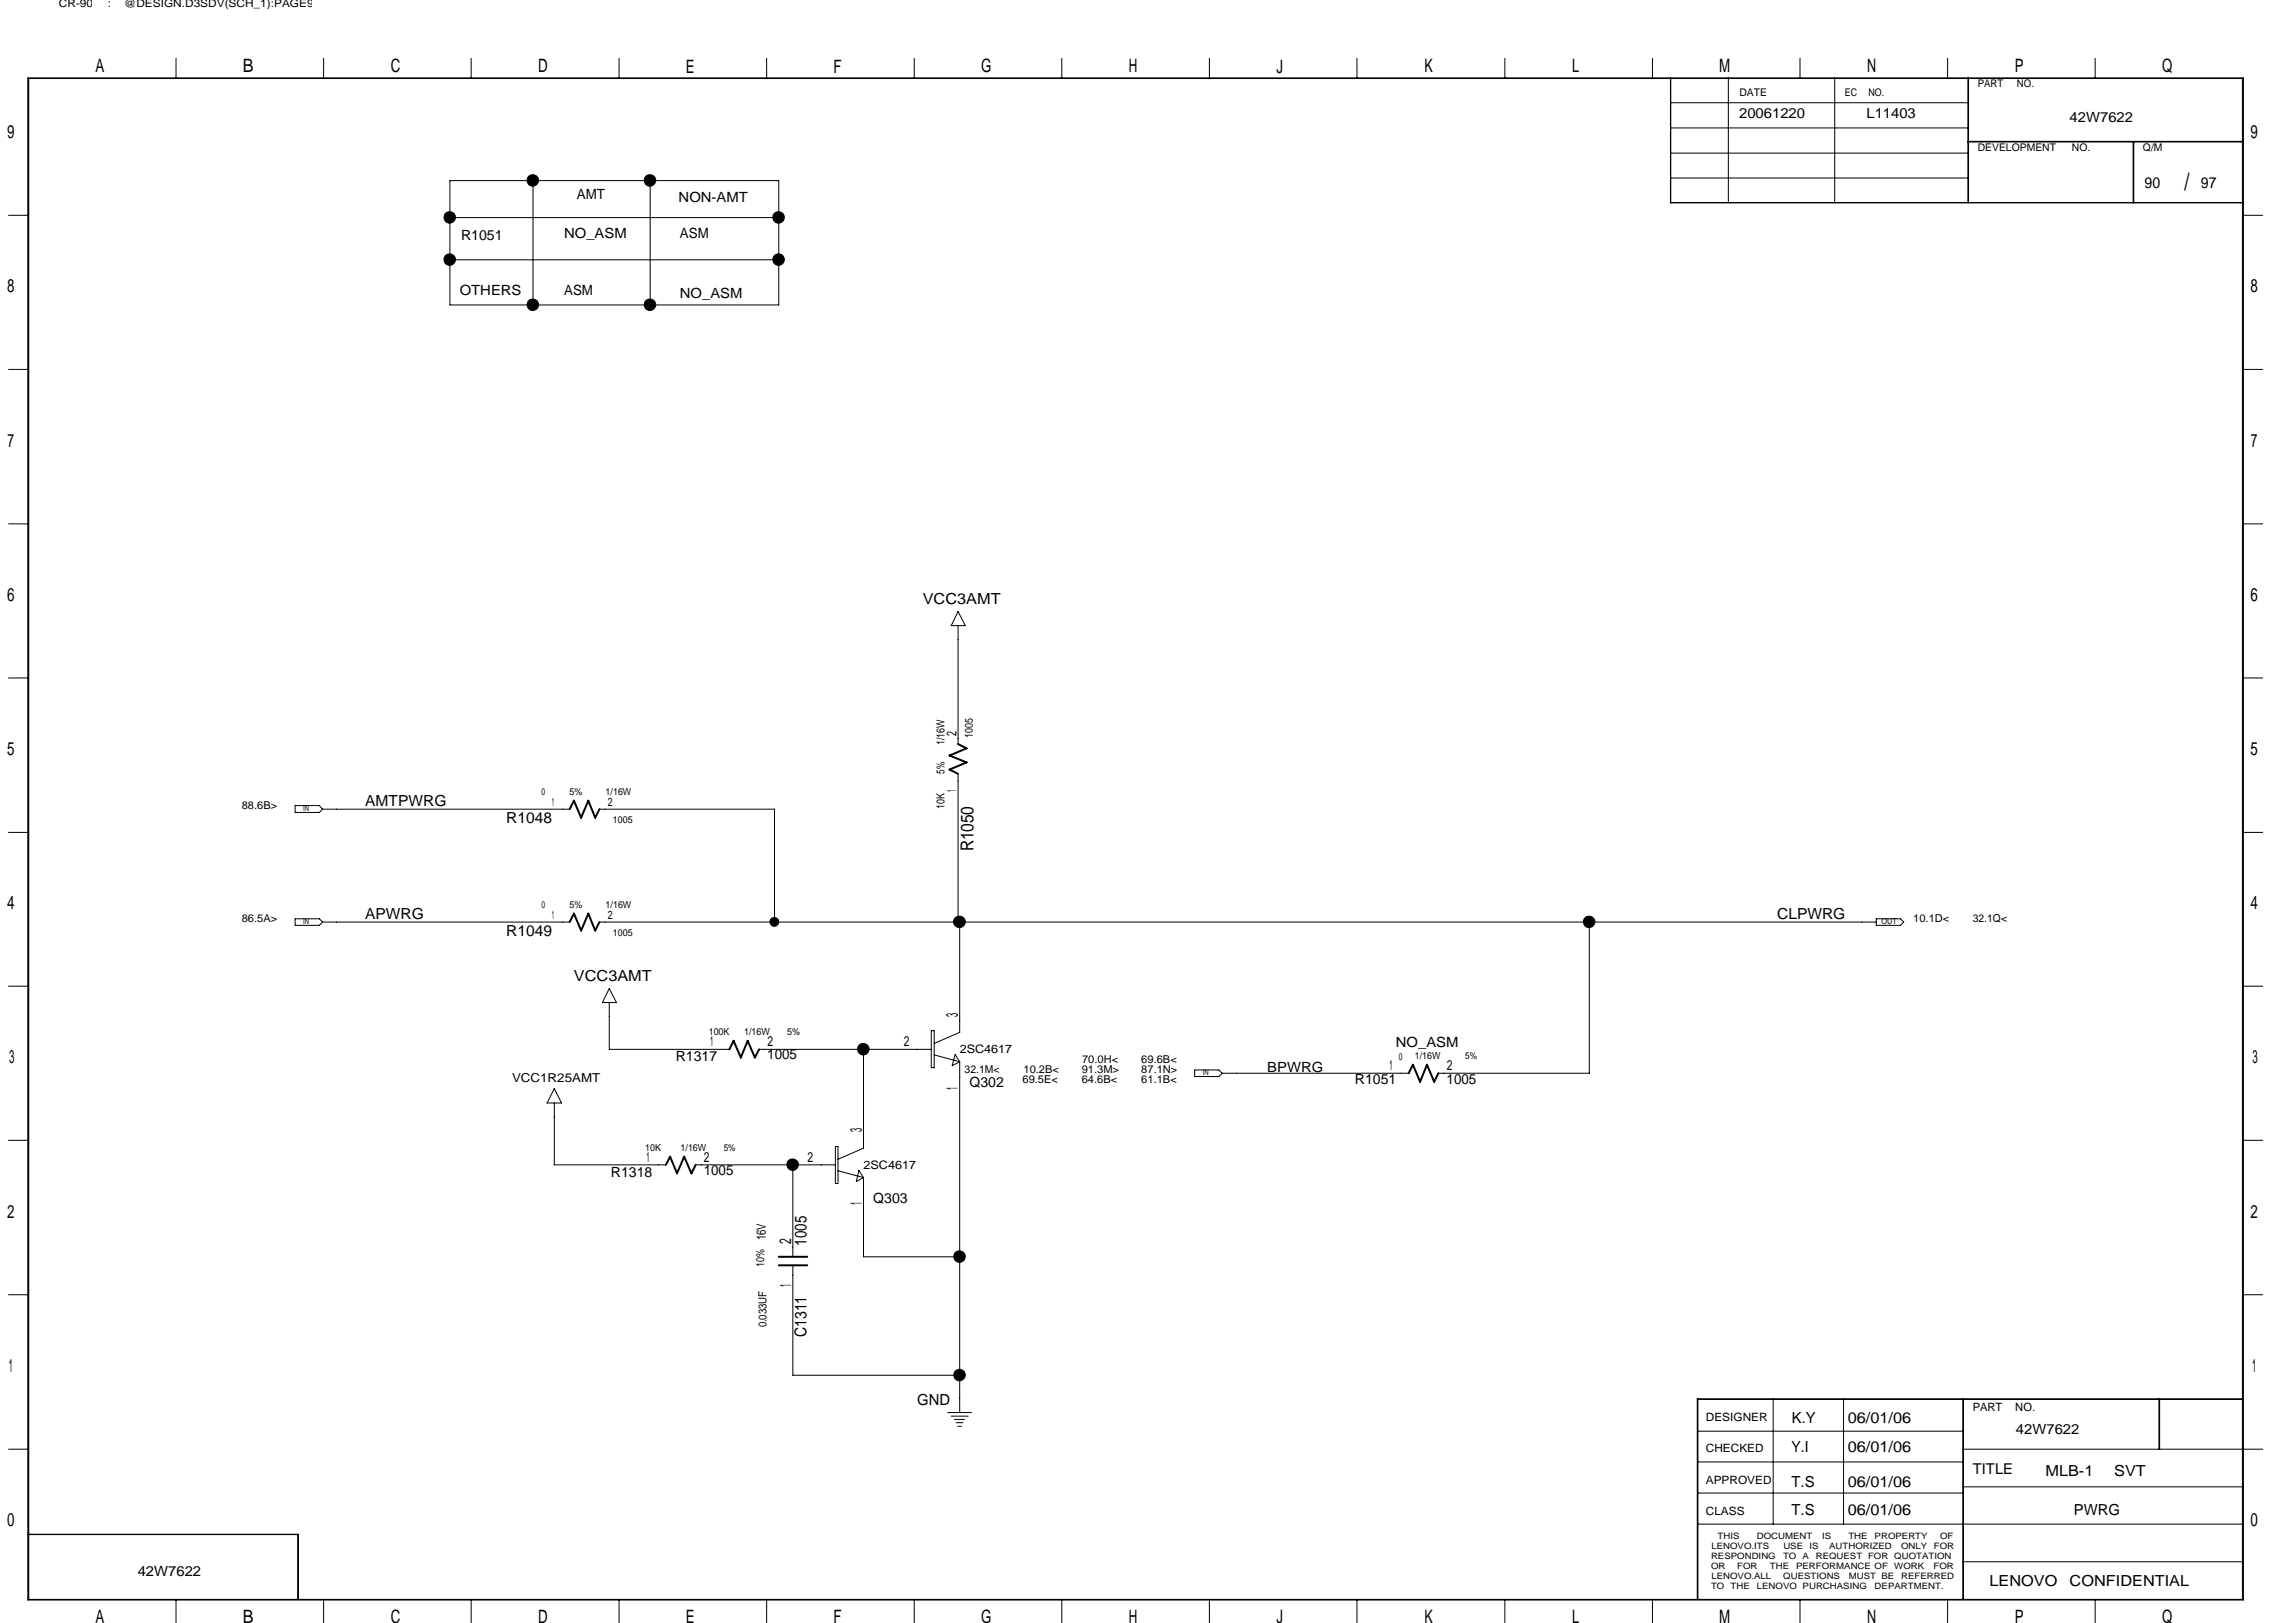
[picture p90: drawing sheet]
<svg xmlns="http://www.w3.org/2000/svg" width="297mm" height="210mm" viewBox="0 0 297 210" stroke-linecap="round" stroke-linejoin="round" font-family="sans-serif">
<defs><g id="words">
<text font-size="3.1" x="282.6" y="24.6">/</text>
<g font-size="2.4">
<text x="12.4" y="9.4">A</text>
<text x="31.4" y="9.4">B</text>
<text x="50.5" y="9.4">C</text>
<text x="69.6" y="9.4">D</text>
<text x="88.7" y="9.4">E</text>
<text x="107.8" y="9.4">F</text>
<text x="127" y="9.4">G</text>
<text x="146" y="9.4">H</text>
<text x="165.1" y="9.4">J</text>
<text x="184.3" y="9.4">K</text>
<text x="203.4" y="9.4">L</text>
<text x="222.4" y="9.4">M</text>
<text x="241.6" y="9.4">N</text>
<text x="260.6" y="9.4">P</text>
<text x="279.7" y="9.4">Q</text>
<text x=".9" y="17.9">9</text>
<text x="291.2" y="17.9">9</text>
<text x=".9" y="37.8">8</text>
<text x="291.2" y="37.8">8</text>
<text x="1" y="57.8">7</text>
<text x="291.2" y="57.8">7</text>
<text x=".9" y="77.8">6</text>
<text x="291.2" y="77.8">6</text>
<text x=".9" y="97.7">5</text>
<text x="291.2" y="97.7">5</text>
<text x=".9" y="117.6">4</text>
<text x="291.2" y="117.6">4</text>
<text x="1.2" y="137.6">3</text>
<text x="291.4" y="137.6">3</text>
<text x=".9" y="157.5">2</text>
<text x="291.2" y="157.5">2</text>
<text x="1.1" y="177.5">1</text>
<text x="291.4" y="177.5">1</text>
<text x=".9" y="197.4">0</text>
<text x="291.2" y="197.4">0</text>
<text x="12.4" y="210">A</text>
<text x="31.4" y="210">B</text>
<text x="50.5" y="210">C</text>
<text x="69.6" y="210">D</text>
<text x="127" y="210">G</text>
<text x="146" y="210">H</text>
<text x="184.3" y="210">K</text>
<text x="203.4" y="210">L</text>
<text x="222.4" y="210">M</text>
<text x="241.6" y="210">N</text>
<text x="260.6" y="210">P</text>
<text x="279.7" y="210">Q</text>
<text x="88.7" y="210">E</text>
<text x="107.8" y="210">F</text>
<text x="165.1" y="210">J</text>
</g>
<text font-size="2.3" x="125.9" y="110.2" transform="rotate(-90 125.9 110.2)">R1050</text>
<g font-size="2.1">
<text x="123.9" y="131.5" transform="rotate(-90 123.9 131.5)">3</text>
<text x="123.9" y="141" transform="rotate(-90 123.9 141)">1</text>
<text x="111.5" y="146.5" transform="rotate(-90 111.5 146.5)">3</text>
<text x="111.5" y="156" transform="rotate(-90 111.5 156)">1</text>
<text x="102.4" y="161" transform="rotate(-90 102.4 161)">2</text>
<text x="104.3" y="161.2" transform="rotate(-90 104.3 161.2)">1005</text>
<text x="102.4" y="166.5" transform="rotate(-90 102.4 166.5)">1</text>
<text x="104.3" y="173" transform="rotate(-90 104.3 173)">C1311</text>
</g>
<g font-size="2">
<text x="277.4" y="24.3">90</text>
<text x="284.7" y="24.3">97</text>
<text x="119.4" y="78.2">VCC3AMT</text>
<text x="47.2" y="104.3">AMTPWRG</text>
<text x="65.5" y="106.5">R1048</text>
<text x="47.2" y="118.9">APWRG</text>
<text x="229.9" y="118.9">CLPWRG</text>
<text x="65.5" y="121.1">R1049</text>
<text x="74.2" y="127">VCC3AMT</text>
<text x="118.7" y="181.8">GND</text>
<text x="231.8" y="184.1">K.Y</text>
<text x="239.1" y="184.1">06/01/06</text>
<text x="231.8" y="187.8">Y.I</text>
<text x="239.1" y="187.8">06/01/06</text>
<text x="264.6" y="190.9">MLB-1</text>
<text x="273.5" y="190.9">SVT</text>
<text x="231.8" y="196">T.S</text>
<text x="231.8" y="192.4">T.S</text>
<text x="239.1" y="196">06/01/06</text>
<text x="239.1" y="192.4">06/01/06</text>
<text x="268.3" y="196">PWRG</text>
<text x="257.4" y="205.2">LENOVO</text>
<text x="267.8" y="205.2">CONFIDENTIAL</text>
</g>
<text font-size="1.9" x="255.2" y="190.7">TITLE</text>
<g font-size="1.8">
<text x="225" y="15.3">20061220</text>
<text x="241.5" y="15.3">L11403</text>
<text x="267.8" y="15.8">42W7622</text>
<text x="74.6" y="25.7">AMT</text>
<text x="87.8" y="26.1">NON-AMT</text>
<text x="59.6" y="31">R1051</text>
<text x="73" y="30.8">NO_ASM</text>
<text x="88" y="30.8">ASM</text>
<text x="59.5" y="38.1">OTHERS</text>
<text x="73" y="38.1">ASM</text>
<text x="88" y="38.5">NO_ASM</text>
<text x="123.7" y="95.2" transform="rotate(-90 123.7 95.2)">2</text>
<text x="123.7" y="102.4" transform="rotate(-90 123.7 102.4)">1</text>
<text x="87.4" y="137.3">R1317</text>
<text x="91.9" y="135.3">1</text>
<text x="99.3" y="137">1005</text>
<text x="99.3" y="135.3">2</text>
<text x="116.9" y="135.3">2</text>
<text x="180.6" y="135.5">NO_ASM</text>
<text x="125.4" y="140.6">Q302</text>
<text x="164" y="138.6">BPWRG</text>
<text x="175.3" y="140.3">R1051</text>
<text x="179.7" y="138.4">1</text>
<text x="187.2" y="140.3">1005</text>
<text x="187.2" y="138.4">2</text>
<text x="79" y="152.3">R1318</text>
<text x="83.6" y="150.3">1</text>
<text x="91.1" y="150.3">2</text>
<text x="91.1" y="152">1005</text>
<text x="104.5" y="150.3">2</text>
<text x="113" y="155.6">Q303</text>
<text x="260.8" y="185.6">42W7622</text>
<text x="17.8" y="203.8">42W7622</text>
</g>
<text font-size="1.7" x="99.1" y="160.4" transform="rotate(-90 99.1 160.4)">16V</text>
<text font-size="1.6" x="66.2" y="140">VCC1R25AMT</text>
<g font-size="1.5">
<text x="71.4" y="104.3">1</text>
<text x="78.7" y="104.3">2</text>
<text x="71.4" y="118.9">1</text>
<text x="78.7" y="118.9">2</text>
<text x="124.2" y="136.3">2SC4617</text>
<text x="111.7" y="151.3">2SC4617</text>
<text x="220.7" y="183.9">DESIGNER</text>
<text x="255.2" y="182.6">PART</text>
<text x="260.7" y="182.6">NO.</text>
<text x="220.7" y="191.9">APPROVED</text>
<text x="220.7" y="187.9">CHECKED</text>
<text x="220.7" y="196">CLASS</text>
</g>
<g font-size="1.4">
<text x="7.6" y=".9">CR-90</text>
<text x="14" y=".9">:</text>
<text x="16.1" y=".9">@DESIGN.D3SDV(SCH_1):PAGE9</text>
<text x="255.9" y="11.3">PART</text>
<text x="260.9" y="11.3">NO.</text>
<text x="225" y="12.4">DATE</text>
<text x="238.7" y="12.4">EC</text>
<text x="241.7" y="12.4">NO.</text>
<text x="255.9" y="19.6">DEVELOPMENT</text>
<text x="268.1" y="19.6">NO.</text>
<text x="277.2" y="19.6">Q/M</text>
<text x="125.9" y="95.5" transform="rotate(-90 125.9 95.5)">1005</text>
<text x="122.2" y="100.1" transform="rotate(-90 122.2 100.1)">5%</text>
<text x="122.2" y="96.4" transform="rotate(-90 122.2 96.4)">1/16W</text>
<text x="31.3" y="104.6">88.6B&gt;</text>
<text x="122.2" y="104.6" transform="rotate(-90 122.2 104.6)">10K</text>
<text x="31.3" y="119.3">86.5A&gt;</text>
<text x="247.5" y="119.3">10.1D&lt;</text>
<text x="255.2" y="119.3">32.1Q&lt;</text>
<text x="140" y="137.5">70.0H&lt;</text>
<text x="147.7" y="137.5">69.6B&lt;</text>
<text x="124.8" y="138.8">32.1M&lt;</text>
<text x="132.3" y="140.1">69.5E&lt;</text>
<text x="132.4" y="138.8">10.2B&lt;</text>
<text x="140" y="138.8">91.3M&gt;</text>
<text x="140" y="140.1">64.6B&lt;</text>
<text x="147.7" y="138.8">87.1N&gt;</text>
<text x="147.7" y="140.1">61.1B&lt;</text>
<text x="98.8" y="164" transform="rotate(-90 98.8 164)">10%</text>
<text x="99.2" y="171.7" transform="rotate(-90 99.2 171.7)">0.033UF</text>
</g>
<g font-size="1.3">
<text x="70.1" y="102.9">0</text>
<text x="73.7" y="102.9">5%</text>
<text x="78.4" y="102.9">1/16W</text>
<text x="79.3" y="106.5">1005</text>
<text x="70.1" y="117.5">0</text>
<text x="73.7" y="117.5">5%</text>
<text x="78.4" y="117.5">1/16W</text>
<text x="79.3" y="121.1">1005</text>
<text x="91.7" y="133.9">100K</text>
<text x="96.3" y="133.9">1/16W</text>
<text x="101.9" y="133.9">5%</text>
<text x="181" y="137.2">0</text>
<text x="183" y="137">1/16W</text>
<text x="189.6" y="137">5%</text>
<text x="83.5" y="148.9">10K</text>
<text x="88" y="148.9">1/16W</text>
<text x="93.6" y="148.9">5%</text>
</g>
<g font-size="1.1">
<text x="221.4" y="203">OR</text>
<text x="221.4" y="201.7">RESPONDING</text>
<text x="221.4" y="200.4">LENOVO.ITS</text>
<text x="222.2" y="199.1">THIS</text>
<text x="224.7" y="203">FOR</text>
<text x="227.3" y="199.1">DOCUMENT</text>
<text x="229" y="203">THE</text>
<text x="230.7" y="201.7">TO</text>
<text x="230.7" y="200.4">USE</text>
<text x="232.4" y="203">PERFORMANCE OF</text>
<text x="233.2" y="201.7">A</text>
<text x="234.1" y="200.4">IS</text>
<text x="234.9" y="201.7">REQUEST FOR QUOTATION</text>
<text x="235.8" y="199.1">IS</text>
<text x="236.6" y="200.4">AUTHORIZED</text>
<text x="239.1" y="199.1">THE</text>
<text x="242.5" y="199.1">PROPERTY</text>
<text x="245.1" y="203">WORK</text>
<text x="246" y="200.4">ONLY</text>
<text x="250.1" y="203">FOR</text>
<text x="250.2" y="200.4">FOR</text>
<text x="251" y="199.1">OF</text>
<text x="221.4" y="205.6">TO</text>
<text x="221.4" y="204.3">LENOVO.ALL</text>
<text x="223.9" y="205.6">THE</text>
<text x="227.3" y="205.6">LENOVO PURCHASING</text>
<text x="230.7" y="204.3">QUESTIONS</text>
<text x="239.2" y="204.3">MUST BE</text>
<text x="242.5" y="205.6">DEPARTMENT.</text>
<text x="246" y="204.3">REFERRED</text>
</g>
<g font-size="1">
<text x="39.2" y="104.9">IN</text>
<text x="39.2" y="119.5">IN</text>
<text x="243.4" y="119.6">OUT</text>
<text x="155.6" y="139.1">IN</text>
</g>
</g></defs>
<path d="M123.9 96.3l1.1 .5-2.2 .9 2.2 .9-2.2 1 1.1 .5M73.7 119.3l.5-1.1 1 2.2 .9-2.2 .9 2.2 .6-1.1M73.7 104.7l.5-1.1 1 2.2 .9-2.2 .9 2.2 .6-1.1M94.4 135.8l.5-1.1 .9 2.1 .9-2.1 1 2.1 .5-1M182.2 138.9l.6-1.1 .9 2.2 .9-2.2 .9 2.2 .6-1.1M86.1 150.7l.6-1.1 .9 2.2 .9-2.2 .9 2.2 .6-1.1M100.8 163.7h3.6M100.8 162.6h3.6" fill="none" stroke="#000" stroke-width=".25"/>
<g fill="none" stroke="#000" stroke-width=".13">
<path d="M3.6 10.1h286.6v196.9h-286.6zM3.7 10.2h286.4v196.7h-286.4zM22.8 7.5v2.6M41.9 7.5v2.6M61 7.5v2.6M80.1 7.5v2.6M99.2 7.5v2.6M118.3 7.5v2.6M137.4 7.5v2.6M156.5 7.5v2.6M175.6 7.5v2.6M194.7 7.5v2.6"/>
<path d="M213.8 7.5v2.6M216.1 10.1v16.1h74.1M216.1 19.8h38.5M216.1 16.6h38.5M216.1 13.3h38.5M216.2 10.1v16.1M223.6 10.1v16.1M232.9 7.5v2.6M237.4 10.1v16.1M252 7.5v2.6M254.6 18.4h35.6M254.6 10.1v16.1"/>
<path d="M254.6 18.3h35.6M254.7 10.1v16.1M271.1 7.5v2.6M276 18.4v7.8M276.1 18.4v7.8M1.1 27.9h2.5M58.2 23.4h42.6v16.1h-42.6zM58.2 28.2h42.6M58.2 33.6h42.6M69 23.4v16.1M84.1 23.4v16.1M216.1 26.2h74.1"/>
<path d="M216.2 23h38.4M290.2 27.9h2.5M1.1 47.8h2.5M290.2 47.8h2.5M1.1 67.8h2.5M123.9 79.1l1 1.8h-1.8zM290.2 67.8h2.5M1.1 87.7h2.5M123.9 80.9v15.4M290.2 87.7h2.5M1.1 107.7h2.5M38.2 104.2h3.1l.4 .5-.4 .4h-3.1z"/>
<path d="M38.2 118.9h3.1l.4 .4-.4 .4h-3.1zM41.7 119.3h32M41.7 104.7h32M77.6 119.3h46.6M77.6 104.7h22.6v14.6M123.9 100.1v19.2M124.2 119.3h118.5M124.2 119.3v14.3l-3.3 1.4M205.6 119.3v19.6h-19.5M242.7 118.9h3.2l.4 .4-.4 .4h-3.2zM290.2 107.7h2.5M1.1 127.6h2.5"/>
<path d="M78.8 129.7v6.1h15.6M78.8 127.9l1 1.8h-1.9zM98.2 135.8h22.3M111.7 135.8v12.7l-3.3 1.5M120.5 133.3h.4v4.8h-.4zM120.9 136.5l3.3 .9M123.6 136.4l.6 1-1 .5zM124.2 137.4v45.3M154.6 138.4h3.1l.4 .5-.4 .4h-3.1zM158.1 138.9h24.1M290.2 127.6h2.5M1.1 147.5h2.5"/>
<path d="M71.7 142.7v8h14.4M71.7 140.8l.9 1.9h-1.8zM90 150.7h18.1M102.6 150.7v11.9M108.1 148.3h.3v4.8h-.3zM108.4 151.5l3.3 .9M111.1 151.4l.6 1-.9 .5zM111.7 152.4v10.2h12.5M290.2 147.5h2.5M1.1 167.5h2.5M102.6 163.7v14.2h21.6M290.2 167.5h2.5"/>
<path d="M1.1 187.5h2.5M3.6 198.5h35v8.4M3.6 198.5h35M38.5 198.5v8.4M122.6 182.8h3.1M123.1 183.2h2.2M123.5 183.6h1.3M123.7 184.1h.9M123.9 184.5h.5M219.6 197.2h70.6M219.6 181.1h70.6M219.6 193.2h34.4"/>
<path d="M219.6 189.1h34.4M219.6 185.2h34.4M219.7 181v25.9M229.4 181v16.2M238.5 181v16.2M254 187.5h38.7M254 181v25.9M254 192.4h36.2M279.3 181v6.5M279.4 181v6.5M290.2 181h-70.6v25.9M22.8 206.9v3"/>
<path d="M41.9 206.9v3M61 206.9v3M80.1 206.9v3M99.2 206.9v3M118.3 206.9v3M137.4 206.9v3M156.5 206.9v3M175.6 206.9v3M194.7 206.9v3M213.8 206.9v3M232.9 206.9v3M252 206.9v3"/>
<path d="M254 202.1h36.2M271.1 206.9v3"/>
</g>
<g fill="#000" stroke="#000" stroke-width=".13">
<circle cx="58.2" cy="33.6" r=".75"/>
<circle cx="58.2" cy="28.1" r=".75"/>
<circle cx="68.9" cy="23.3" r=".75"/>
<circle cx="68.9" cy="39.4" r=".75"/>
<circle cx="84.1" cy="39.4" r=".75"/>
<circle cx="84.1" cy="23.3" r=".75"/>
<circle cx="100.7" cy="33.6" r=".75"/>
<circle cx="100.7" cy="28.1" r=".75"/>
<circle cx="100.2" cy="119.3" r=".57"/>
<circle cx="123.9" cy="119.3" r=".57"/>
<circle cx="124.1" cy="119.3" r=".75"/>
<circle cx="205.6" cy="119.3" r=".75"/>
<circle cx="111.7" cy="135.7" r=".75"/>
<circle cx="102.5" cy="150.7" r=".75"/>
<circle cx="124.1" cy="177.9" r=".75"/>
<circle cx="124.1" cy="162.6" r=".75"/>
</g>
<use href="#words"/>
</svg>
